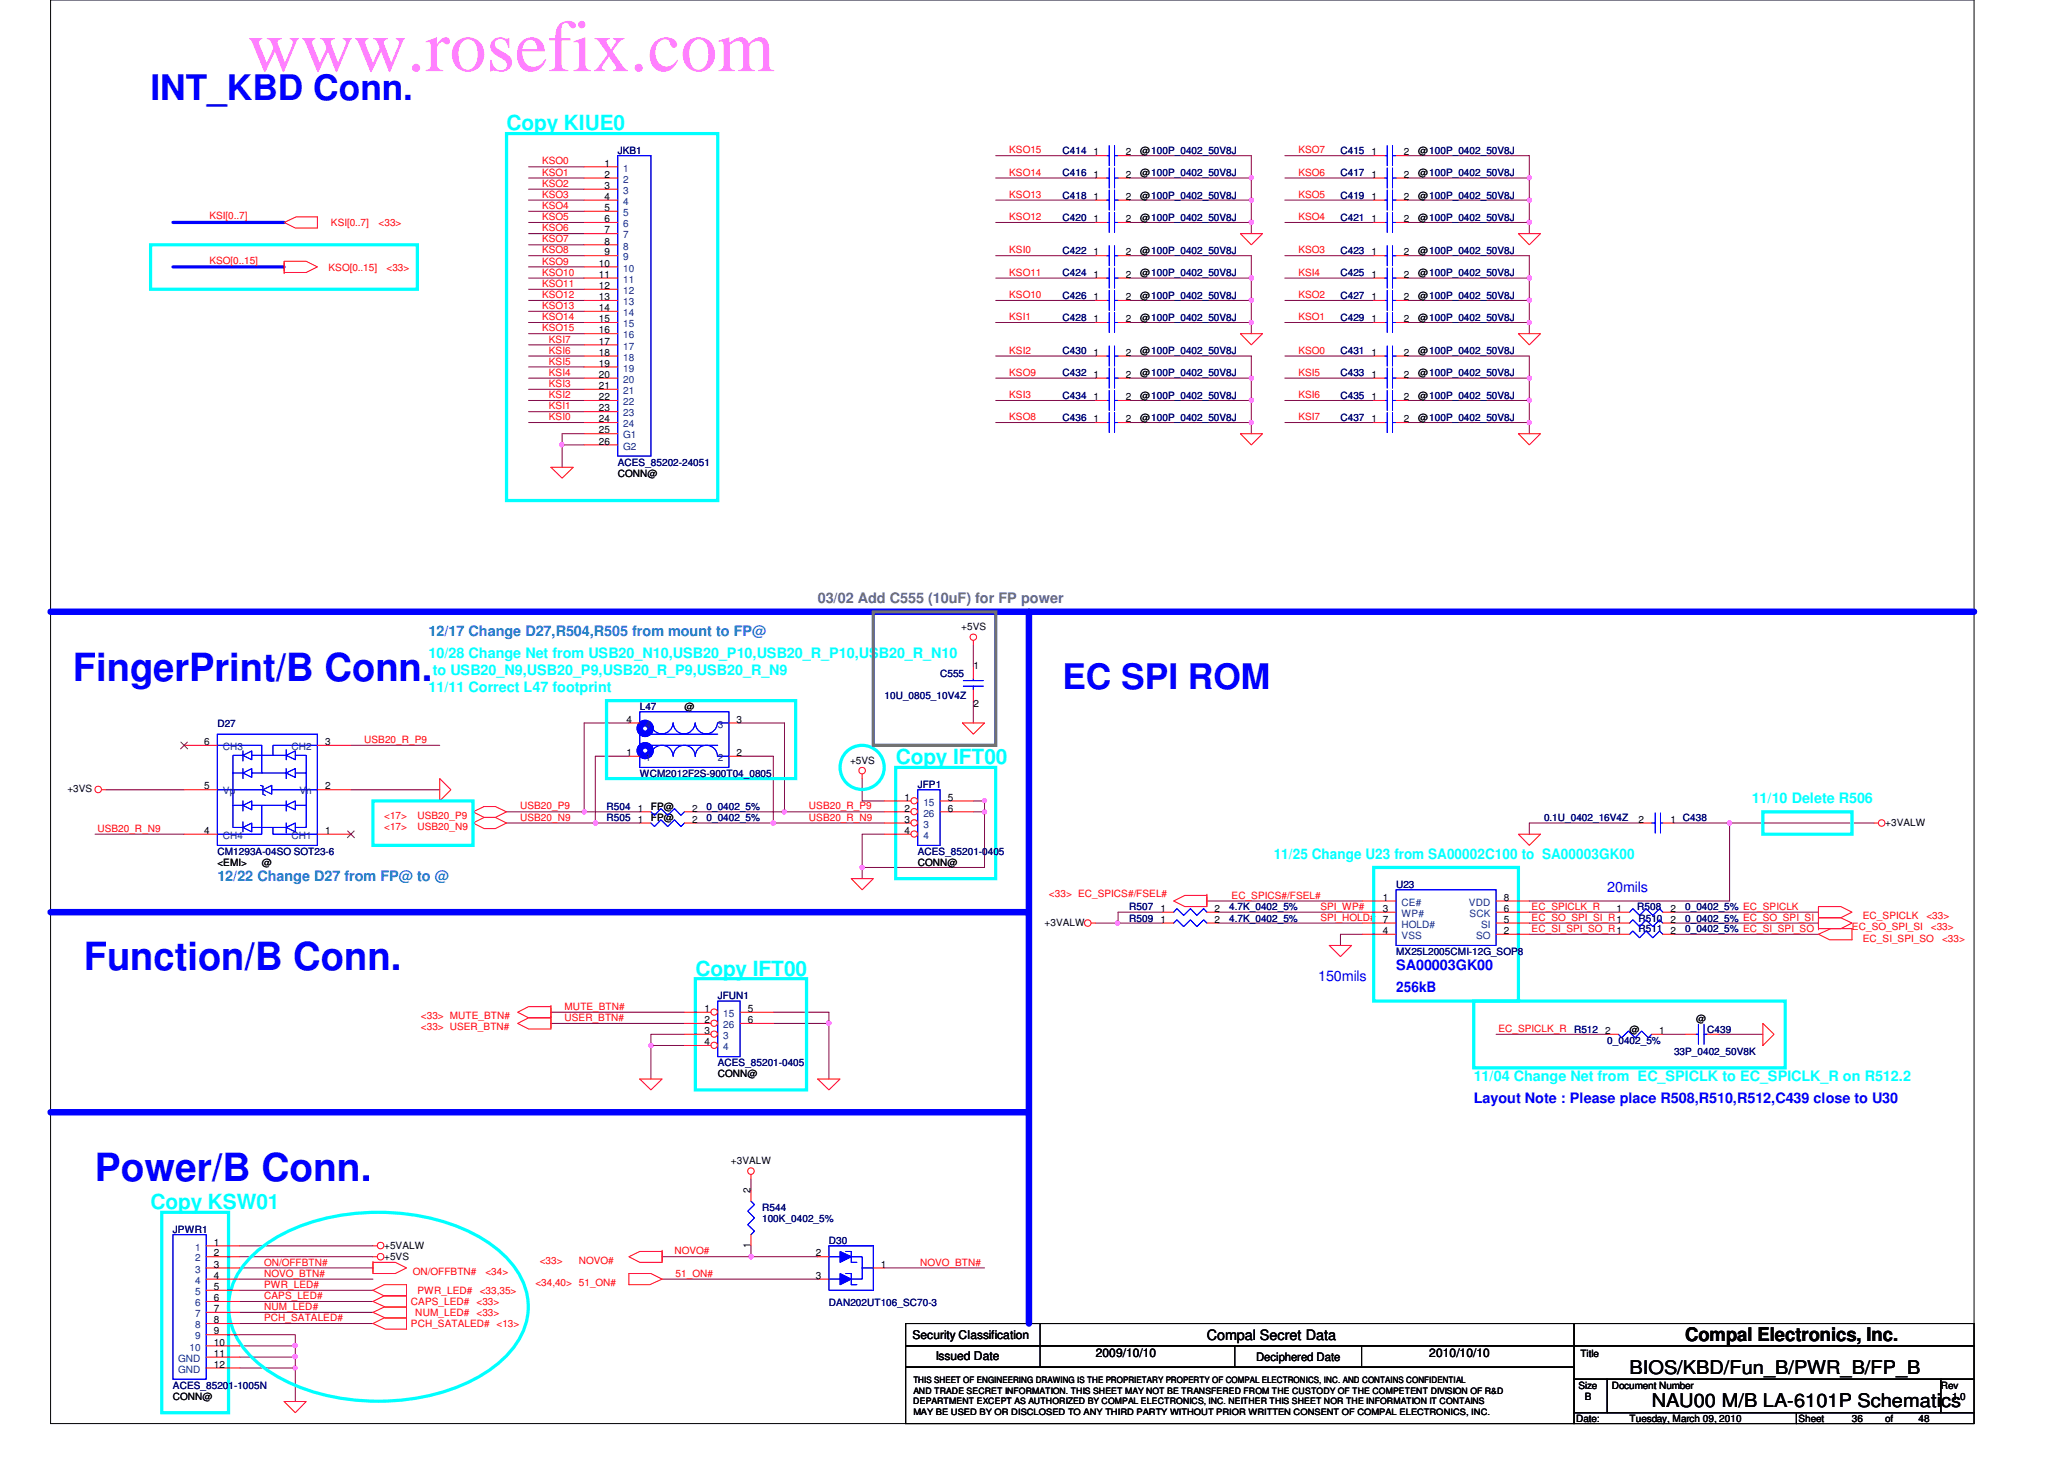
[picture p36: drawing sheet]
<svg xmlns="http://www.w3.org/2000/svg" width="297mm" height="210mm" viewBox="0 0 297 210" stroke-linecap="round" stroke-linejoin="round" font-family="sans-serif">
<defs><g id="words">
<text font-size="10.6" fill="#ff80ff" x="35.6" y="10.2">www.rosefix.com</text>
<g font-size="5.6" fill="#00f">
<text x="10.5" y="98">FingerPrint/B Conn.</text>
<text x="12.1" y="139.6">Function/B Conn.</text>
<text x="13.7" y="170">Power/B Conn.</text>
</g>
<g font-size="5.1" fill="#00f">
<text x="21.7" y="14.4">INT_KBD Conn.</text>
<text x="152.9" y="99.1">EC SPI ROM</text>
</g>
<g font-size="3" fill="#0ff">
<text x="72.9" y="18.8">Copy KIUE0</text>
<text x="128.9" y="110">Copy IFT00</text>
<text x="100.1" y="140.4">Copy IFT00</text>
<text x="21.7" y="174">Copy KSW01</text>
</g>
<g font-size="2.7">
<text x="234.5" y="197.7">BIOS/KBD/Fun_B/PWR_B/FP_B</text>
<text x="242.5" y="193">Compal Electronics, Inc.</text>
<text x="237.7" y="202.5">NAU00 M/B LA-6101P Schematics</text>
</g>
<text font-size="2.1" fill="#408080" x="117.7" y="86.7">03/02 Add C555 (10uF) for FP power</text>
<g font-size="2.1" fill="#0ff">
<text x="61.7" y="94.7">10/28 Change Net from USB20_N10,USB20_P10,USB20_R_P10,USB20_R_N10</text>
<text x="61.7" y="99.5">11/11 Correct L47 footprint</text>
<text x="62.3" y="97.2">to USB20_N9,USB20_P9,USB20_R_P9,USB20_R_N9</text>
<text x="252.1" y="115.5">11/10 Delete R506</text>
<text x="183.3" y="123.5">11/25 Change U23 from SA00002C100 to SA00003GK00</text>
<text x="212.1" y="155.5">11/04 Change Net from EC_SPICLK to EC_SPICLK_R on R512.2</text>
</g>
<g font-size="2.1" fill="#0080ff">
<text x="61.7" y="91.5">12/17 Change D27,R504,R505 from mount to FP@</text>
<text x="31.3" y="126.7">12/22 Change D27 from FP@ to @</text>
</g>
<g font-size="2.1" fill="#00f">
<text x="231.3" y="128.3">20mils</text>
<text x="189.7" y="141.1">150mils</text>
<text x="200.9" y="142.7">256kB</text>
<text x="200.9" y="139.5">SA00003GK00</text>
<text x="212.1" y="158.7">Layout Note : Please place R508,R510,R512,C439 close to U30</text>
</g>
<text font-size="2.1" x="173.7" y="192.8">Compal Secret Data</text>
<g font-size="1.7">
<text x="131.3" y="192.7">Security Classification</text>
<text x="134.7" y="195.7">Issued Date</text>
<text x="157.7" y="195.2">2009/10/10</text>
<text x="180.8" y="195.8">Deciphered Date</text>
<text x="205.7" y="195.2">2010/10/10</text>
</g>
<g font-size="1.4" fill="#f00">
<text x="78" y="23.7">KSO0</text>
<text x="145.2" y="22.1">KSO15</text>
<text x="186.9" y="22.1">KSO7</text>
<text x="78" y="26.9">KSO2</text>
<text x="78" y="28.4">KSO3</text>
<text x="78" y="25.3">KSO1</text>
<text x="145.2" y="25.3">KSO14</text>
<text x="145.2" y="28.4">KSO13</text>
<text x="186.9" y="28.4">KSO5</text>
<text x="186.9" y="25.3">KSO6</text>
<text x="30.1" y="31.5">KSI[0..7]</text>
<text x="47.6" y="32.6">KSI[0..7]</text>
<text x="54.5" y="32.6">&lt;33&gt;</text>
<text x="78" y="31.7">KSO5</text>
<text x="78" y="33.3">KSO6</text>
<text x="78" y="30.1">KSO4</text>
<text x="78" y="34.9">KSO7</text>
<text x="145.2" y="31.7">KSO12</text>
<text x="186.9" y="31.7">KSO4</text>
<text x="30.1" y="37.9">KSO[0..15]</text>
<text x="47.3" y="38.9">KSO[0..15]</text>
<text x="55.6" y="38.9">&lt;33&gt;</text>
<text x="78" y="39.7">KSO10</text>
<text x="78" y="38.1">KSO9</text>
<text x="78" y="41.3">KSO11</text>
<text x="78" y="36.4">KSO8</text>
<text x="145.2" y="36.4">KSI0</text>
<text x="145.2" y="39.7">KSO11</text>
<text x="186.9" y="36.4">KSO3</text>
<text x="186.9" y="39.7">KSI4</text>
<text x="78" y="46.1">KSO14</text>
<text x="78" y="44.5">KSO13</text>
<text x="78" y="47.7">KSO15</text>
<text x="78" y="42.9">KSO12</text>
<text x="145.2" y="42.9">KSO10</text>
<text x="145.2" y="46.1">KSI1</text>
<text x="186.9" y="42.9">KSO2</text>
<text x="186.9" y="46.1">KSO1</text>
<text x="79" y="49.3">KSI7</text>
<text x="79" y="50.9">KSI6</text>
<text x="79" y="52.5">KSI5</text>
<text x="145.2" y="50.9">KSI2</text>
<text x="186.9" y="50.9">KSO0</text>
<text x="79" y="55.7">KSI3</text>
<text x="79" y="58.9">KSI1</text>
<text x="79" y="54.1">KSI4</text>
<text x="79" y="57.3">KSI2</text>
<text x="145.2" y="57.3">KSI3</text>
<text x="145.2" y="54.1">KSO9</text>
<text x="186.9" y="57.3">KSI6</text>
<text x="186.9" y="54.1">KSI5</text>
<text x="79" y="60.5">KSI0</text>
<text x="145.2" y="60.5">KSO8</text>
<text x="186.9" y="60.5">KSI7</text>
<text x="52.4" y="106.9">USB20_R_P9</text>
<text x="14" y="119.7">USB20_R_N9</text>
<text x="55.3" y="117.9">&lt;17&gt;</text>
<text x="55.3" y="119.5">&lt;17&gt;</text>
<text x="60.1" y="117.9">USB20_P9</text>
<text x="60.1" y="119.5">USB20_N9</text>
<text x="74.8" y="116.5">USB20_P9</text>
<text x="74.8" y="118.1">USB20_N9</text>
<text x="116.4" y="116.5">USB20_R_P9</text>
<text x="116.4" y="118.1">USB20_R_N9</text>
<text x="151" y="129">&lt;33&gt; EC_SPICS#/FSEL#</text>
<text x="177.2" y="129.3">EC_SPICS#/FSEL#</text>
<text x="190" y="130.9">SPI_WP#</text>
<text x="220.4" y="130.9">EC_SPICLK_R</text>
<text x="190" y="132.5">SPI_HOLD#</text>
<text x="220.4" y="132.5">EC_SO_SPI_SI_R1</text>
<text x="220.4" y="134.1">EC_SI_SPI_SO_R1</text>
<text x="266.5" y="133.9">EC_SO_SPI_SI</text>
<text x="268.1" y="132.2">EC_SPICLK</text>
<text x="268.1" y="135.5">EC_SI_SPI_SO</text>
<text x="277.2" y="132.2">&lt;33&gt;</text>
<text x="277.9" y="133.9">&lt;33&gt;</text>
<text x="279.5" y="135.5">&lt;33&gt;</text>
<text x="60.6" y="146.6">&lt;33&gt; MUTE_BTN#</text>
<text x="60.6" y="148.3">&lt;33&gt; USER_BTN#</text>
<text x="81.2" y="146.9">USER_BTN#</text>
<text x="81.2" y="145.3">MUTE_BTN#</text>
<text x="215.6" y="148.5">EC_SPICLK_R</text>
<text x="38" y="183.7">NOVO_BTN#</text>
<text x="38" y="182.1">ON/OFFBTN#</text>
<text x="38" y="185.3">PWR_LED#</text>
<text x="59.4" y="183.5">ON/OFFBTN#</text>
<text x="69.8" y="183.5">&lt;34&gt;</text>
<text x="77" y="185">&lt;34,40&gt; 51_ON#</text>
<text x="77.7" y="181.9">&lt;33&gt;</text>
<text x="83.3" y="181.9">NOVO#</text>
<text x="97.1" y="180.5">NOVO#</text>
<text x="97.2" y="183.7">51_ON#</text>
<text x="132.4" y="182.1">NOVO_BTN#</text>
<text x="38" y="186.9">CAPS_LED#</text>
<text x="38" y="188.5">NUM_LED#</text>
<text x="38" y="190.1">PCH_SATALED#</text>
<text x="59.1" y="191">PCH_SATALED# &lt;13&gt;</text>
<text x="59.1" y="187.8">CAPS_LED#</text>
<text x="59.8" y="189.4">NUM_LED#</text>
<text x="60.1" y="186.2">PWR_LED#</text>
<text x="68.6" y="189.4">&lt;33&gt;</text>
<text x="68.6" y="187.8">&lt;33&gt;</text>
<text x="69" y="186.2">&lt;33,35&gt;</text>
</g>
<g font-size="1.4">
<text x="87" y="24">1</text>
<text x="157.4" y="22.4">1</text>
<text x="162" y="22.4">2</text>
<text x="164.1" y="22.1">@100P_0402_50V8J</text>
<text x="197.4" y="22.4">1</text>
<text x="202" y="22.4">2</text>
<text x="204.1" y="22.1">@100P_0402_50V8J</text>
<text x="87" y="25.6">2</text>
<text x="87" y="27.2">3</text>
<text x="87" y="28.7">4</text>
<text x="157.4" y="28.7">1</text>
<text x="157.4" y="25.6">1</text>
<text x="162" y="28.7">2</text>
<text x="162" y="25.6">2</text>
<text x="164.1" y="28.6">@100P_0402_50V8J</text>
<text x="164.1" y="25.4">@100P_0402_50V8J</text>
<text x="197.4" y="28.7">1</text>
<text x="197.4" y="25.6">1</text>
<text x="202" y="28.7">2</text>
<text x="202" y="25.6">2</text>
<text x="204.1" y="28.6">@100P_0402_50V8J</text>
<text x="204.1" y="25.4">@100P_0402_50V8J</text>
<text x="87" y="30.4">5</text>
<text x="87" y="32">6</text>
<text x="87" y="33.6">7</text>
<text x="87" y="35.2">8</text>
<text x="157.4" y="32">1</text>
<text x="162" y="32">2</text>
<text x="164.1" y="31.8">@100P_0402_50V8J</text>
<text x="197.4" y="32">1</text>
<text x="202" y="32">2</text>
<text x="204.1" y="31.8">@100P_0402_50V8J</text>
<text x="86.2" y="38.4">10</text>
<text x="86.2" y="40">11</text>
<text x="86.2" y="41.6">12</text>
<text x="87" y="36.7">9</text>
<text x="157.4" y="36.7">1</text>
<text x="157.4" y="40">1</text>
<text x="162" y="36.7">2</text>
<text x="162" y="40">2</text>
<text x="164.1" y="36.6">@100P_0402_50V8J</text>
<text x="164.1" y="39.8">@100P_0402_50V8J</text>
<text x="197.4" y="40">1</text>
<text x="197.4" y="36.7">1</text>
<text x="202" y="40">2</text>
<text x="202" y="36.7">2</text>
<text x="204.1" y="39.8">@100P_0402_50V8J</text>
<text x="204.1" y="36.6">@100P_0402_50V8J</text>
<text x="86.2" y="43.2">13</text>
<text x="86.2" y="44.7">14</text>
<text x="86.2" y="46.4">15</text>
<text x="86.2" y="48">16</text>
<text x="157.4" y="46.4">1</text>
<text x="157.4" y="43.2">1</text>
<text x="162" y="46.4">2</text>
<text x="162" y="43.2">2</text>
<text x="164.1" y="46.1">@100P_0402_50V8J</text>
<text x="164.1" y="43">@100P_0402_50V8J</text>
<text x="197.4" y="43.2">1</text>
<text x="197.4" y="46.4">1</text>
<text x="202" y="43.2">2</text>
<text x="202" y="46.4">2</text>
<text x="204.1" y="43">@100P_0402_50V8J</text>
<text x="204.1" y="46.1">@100P_0402_50V8J</text>
<text x="86.2" y="49.6">17</text>
<text x="86.2" y="51.2">18</text>
<text x="86.2" y="52.7">19</text>
<text x="157.4" y="51.2">1</text>
<text x="162" y="51.2">2</text>
<text x="164.1" y="51">@100P_0402_50V8J</text>
<text x="197.4" y="51.2">1</text>
<text x="202" y="51.2">2</text>
<text x="204.1" y="51">@100P_0402_50V8J</text>
<text x="86.2" y="54.4">20</text>
<text x="86.2" y="56">21</text>
<text x="86.2" y="57.6">22</text>
<text x="86.2" y="59.2">23</text>
<text x="157.4" y="57.6">1</text>
<text x="157.4" y="54.4">1</text>
<text x="162" y="57.6">2</text>
<text x="162" y="54.4">2</text>
<text x="164.1" y="57.4">@100P_0402_50V8J</text>
<text x="164.1" y="54.1">@100P_0402_50V8J</text>
<text x="197.4" y="57.6">1</text>
<text x="197.4" y="54.4">1</text>
<text x="202" y="57.6">2</text>
<text x="202" y="54.4">2</text>
<text x="204.1" y="57.4">@100P_0402_50V8J</text>
<text x="204.1" y="54.1">@100P_0402_50V8J</text>
<text x="86.2" y="60.7">24</text>
<text x="86.2" y="62.4">25</text>
<text x="86.2" y="64">26</text>
<text x="157.4" y="60.7">1</text>
<text x="162" y="60.7">2</text>
<text x="164.1" y="60.6">@100P_0402_50V8J</text>
<text x="197.4" y="60.7">1</text>
<text x="202" y="60.7">2</text>
<text x="204.1" y="60.6">@100P_0402_50V8J</text>
<text x="88.9" y="68.6">CONN@</text>
<text x="138.3" y="90.6">+5VS</text>
<text x="140.1" y="96.2">1</text>
<text x="140.1" y="101.7">2</text>
<text x="29.4" y="107.2">6</text>
<text x="46.8" y="107.2">3</text>
<text x="90.2" y="104">4</text>
<text x="98.5" y="102.2">@</text>
<text x="106" y="104">3</text>
<text x="29.4" y="113.6">5</text>
<text x="46.8" y="113.6">2</text>
<text x="90.2" y="108.8">1</text>
<text x="106" y="108.8">2</text>
<text x="122.3" y="109.9">+5VS</text>
<text x="9.7" y="114">+3VS</text>
<text x="29.4" y="120">4</text>
<text x="46.8" y="120">1</text>
<text x="91.8" y="118.4">1</text>
<text x="91.8" y="116.8">1</text>
<text x="93.7" y="118.2">FP@</text>
<text x="93.7" y="116.6">FP@</text>
<text x="99.6" y="118.4">2</text>
<text x="99.6" y="116.8">2</text>
<text x="130.2" y="115.2">1</text>
<text x="130.2" y="116.8">2</text>
<text x="130.2" y="118.4">3</text>
<text x="130.2" y="120">4</text>
<text x="136.4" y="115.2">5</text>
<text x="136.4" y="116.8">6</text>
<text x="235.8" y="118.4">2</text>
<text x="240.4" y="118.4">1 C438</text>
<text x="271.3" y="118.8">+3VALW</text>
<text x="31.3" y="124.6">&lt;EMI&gt;</text>
<text x="37.7" y="124.6">@</text>
<text x="132.1" y="124.6">CONN@</text>
<text x="167" y="131.2">1</text>
<text x="174.8" y="131.2">2</text>
<text x="199" y="129.6">1</text>
<text x="199" y="131.2">3</text>
<text x="216.4" y="129.6">8</text>
<text x="216.4" y="131.2">6</text>
<text x="232.6" y="131.2">1</text>
<text x="240.4" y="131.2">2</text>
<text x="150.3" y="133.2">+3VALW</text>
<text x="167" y="132.8">1</text>
<text x="174.8" y="132.8">2</text>
<text x="199" y="134.4">4</text>
<text x="199" y="132.8">7</text>
<text x="216.4" y="132.8">5</text>
<text x="216.4" y="134.4">2</text>
<text x="240.4" y="134.4">2</text>
<text x="240.4" y="132.8">2</text>
<text x="101.4" y="145.6">1</text>
<text x="101.4" y="147.2">2</text>
<text x="101.4" y="148.8">3</text>
<text x="107.6" y="145.6">5</text>
<text x="107.6" y="147.2">6</text>
<text x="231" y="148.8">2</text>
<text x="234.5" y="148.6">@</text>
<text x="238.8" y="148.8">1</text>
<text x="244.1" y="147">@</text>
<text x="101.4" y="150.4">4</text>
<text x="103.3" y="155">CONN@</text>
<text x="105.2" y="167.5">+3VALW</text>
<text x="108" y="171.7" transform="rotate(-90 108 171.7)">2</text>
<text x="30.8" y="179.2">1</text>
<text x="55.3" y="179.6">+5VALW</text>
<text x="108" y="179.5" transform="rotate(-90 108 179.5)">1</text>
<text x="30.8" y="180.8">2</text>
<text x="30.8" y="182.4">3</text>
<text x="30.8" y="184">4</text>
<text x="30.8" y="185.6">5</text>
<text x="55.3" y="181.2">+5VS</text>
<text x="117.4" y="180.8">2</text>
<text x="117.4" y="184">3</text>
<text x="126.8" y="182.4">1</text>
<text x="30.8" y="187.2">6</text>
<text x="30.8" y="188.8">7</text>
<text x="30.8" y="190.4">8</text>
<text x="30.8" y="192">9</text>
<text x="30.8" y="193.6">10</text>
<text x="30.8" y="195.2">11</text>
<text x="30.8" y="196.8">12</text>
<text x="227.5" y="195.2">Title</text>
<text x="24.9" y="201.4">CONN@</text>
<text x="227.2" y="199.8">Size</text>
<text x="228.1" y="201.4">B</text>
<text x="231.9" y="199.8">Document Number</text>
<text x="279.3" y="199.8">Rev</text>
<text x="280.9" y="201.4">1.0</text>
<text x="226.8" y="204.6">Date:</text>
<text x="234.5" y="204.6">Tuesday, March 09, 2010</text>
<text x="258.8" y="204.6">Sheet</text>
<text x="266.5" y="204.6">36</text>
<text x="271.3" y="204.6">of</text>
<text x="276.1" y="204.6">48</text>
</g>
<g font-size="1.4" fill="#000080">
<text x="88.9" y="22.1">JKB1</text>
<text x="152.9" y="22.1">C414</text>
<text x="192.9" y="22.1">C415</text>
<text x="152.9" y="28.6">C418</text>
<text x="152.9" y="25.4">C416</text>
<text x="192.9" y="28.6">C419</text>
<text x="192.9" y="25.4">C417</text>
<text x="152.9" y="31.8">C420</text>
<text x="192.9" y="31.8">C421</text>
<text x="152.9" y="36.6">C422</text>
<text x="152.9" y="39.8">C424</text>
<text x="192.9" y="39.8">C425</text>
<text x="192.9" y="36.6">C423</text>
<text x="152.9" y="46.1">C428</text>
<text x="152.9" y="43">C426</text>
<text x="192.9" y="43">C427</text>
<text x="192.9" y="46.1">C429</text>
<text x="152.9" y="51">C430</text>
<text x="192.9" y="51">C431</text>
<text x="152.9" y="57.4">C434</text>
<text x="152.9" y="54.1">C432</text>
<text x="192.9" y="57.4">C435</text>
<text x="192.9" y="54.1">C433</text>
<text x="152.9" y="60.6">C436</text>
<text x="192.9" y="60.6">C437</text>
<text x="88.9" y="67">ACES_85202-24051</text>
<text x="127.3" y="100.6">10U_0805_10V4Z</text>
<text x="135.3" y="97.4">C555</text>
<text x="31.3" y="104.6">D27</text>
<text x="92.1" y="102.2">L47</text>
<text x="92.1" y="111.8">WCM2012F2S-900T04_0805</text>
<text x="132.1" y="113.4">JFP1</text>
<text x="87.3" y="118.2">R505</text>
<text x="87.3" y="116.6">R504</text>
<text x="101.7" y="118.2">0_0402_5%</text>
<text x="101.7" y="116.6">0_0402_5%</text>
<text x="222.2" y="118.2">0.1U_0402_16V4Z</text>
<text x="31.3" y="123">CM1293A-04SO SOT23-6</text>
<text x="132.1" y="123">ACES_85201-0405</text>
<text x="162.5" y="131">R507</text>
<text x="176.9" y="131">4.7K_0402_5%</text>
<text x="200.9" y="127.8">U23</text>
<text x="235.6" y="131">R508</text>
<text x="242.5" y="131">0_0402_5% EC_SPICLK</text>
<text x="162.5" y="132.6">R509</text>
<text x="176.9" y="132.6">4.7K_0402_5%</text>
<text x="200.9" y="137.4">MX25L2005CMI-12G_SOP8</text>
<text x="235.8" y="134.2">R511</text>
<text x="235.8" y="132.6">R510</text>
<text x="242.5" y="134.2">0_0402_5% EC_SI_SPI_SO</text>
<text x="242.5" y="132.6">0_0402_5% EC_SO_SPI_SI</text>
<text x="103.3" y="143.8">JFUN1</text>
<text x="226.5" y="148.6">R512</text>
<text x="245.7" y="148.6">C439</text>
<text x="103.3" y="153.4">ACES_85201-0405</text>
<text x="231.3" y="150.2">0_0402_5%</text>
<text x="240.9" y="151.8">33P_0402_50V8K</text>
<text x="24.9" y="177.4">JPWR1</text>
<text x="109.7" y="174.2">R544</text>
<text x="109.7" y="175.8">100K_0402_5%</text>
<text x="119.3" y="179">D30</text>
<text x="119.3" y="187.9">DAN202UT106_SC70-3</text>
<text x="24.9" y="199.8">ACES_85201-1005N</text>
</g>
<g font-size="1.4" fill="#004080">
<text x="89.7" y="24.7">1</text>
<text x="89.7" y="26.3">2</text>
<text x="89.7" y="27.9">3</text>
<text x="89.7" y="29.5">4</text>
<text x="89.7" y="31.1">5</text>
<text x="89.7" y="32.7">6</text>
<text x="89.7" y="34.3">7</text>
<text x="89.7" y="35.9">8</text>
<text x="89.7" y="37.5">9</text>
<text x="89.7" y="39.1">10</text>
<text x="89.7" y="40.7">11</text>
<text x="89.7" y="42.3">12</text>
<text x="89.7" y="43.9">13</text>
<text x="89.7" y="45.5">14</text>
<text x="89.7" y="47.1">15</text>
<text x="89.7" y="48.7">16</text>
<text x="89.7" y="50.3">17</text>
<text x="89.7" y="51.9">18</text>
<text x="89.7" y="53.5">19</text>
<text x="89.7" y="55.1">20</text>
<text x="89.7" y="56.7">21</text>
<text x="89.7" y="58.3">22</text>
<text x="89.7" y="59.9">23</text>
<text x="89.7" y="61.5">24</text>
<text x="89.7" y="63.1">G1</text>
<text x="89.7" y="64.7">G2</text>
<text x="32.1" y="107.9">CH3</text>
<text x="41.9" y="107.9">CH2</text>
<text x="92.9" y="104.7">4</text>
<text x="103.3" y="104.7">3</text>
<text x="92.9" y="109.5">1</text>
<text x="103.3" y="109.5">2</text>
<text x="32.1" y="114.3">Vp</text>
<text x="43.1" y="114.3">Vn</text>
<text x="132.9" y="115.9">15</text>
<text x="132.9" y="117.5">26</text>
<text x="132.9" y="119.1">3</text>
<text x="32.1" y="120.7">CH4</text>
<text x="41.9" y="120.7">CH1</text>
<text x="132.9" y="120.7">4</text>
<text x="201.7" y="130.3">CE#</text>
<text x="201.7" y="131.9">WP#</text>
<text x="211.4" y="130.3">VDD</text>
<text x="211.5" y="131.9">SCK</text>
<text x="201.7" y="135.1">VSS</text>
<text x="201.7" y="133.5">HOLD#</text>
<text x="212.4" y="135.1">SO</text>
<text x="213.1" y="133.5">SI</text>
<text x="104.1" y="146.3">15</text>
<text x="104.1" y="147.9">26</text>
<text x="104.1" y="149.5">3</text>
<text x="104.1" y="151.1">4</text>
<text x="28.1" y="179.9">1</text>
<text x="28.1" y="181.5">2</text>
<text x="28.1" y="183.1">3</text>
<text x="28.1" y="184.7">4</text>
<text x="28.1" y="186.3">5</text>
<text x="28.1" y="187.9">6</text>
<text x="28.1" y="189.5">7</text>
<text x="28.1" y="191.1">8</text>
<text x="25.7" y="195.9">GND</text>
<text x="25.7" y="197.5">GND</text>
<text x="27.3" y="194.3">10</text>
<text x="28.1" y="192.7">9</text>
</g>
<g font-size="1.3">
<text x="131.4" y="202">DEPARTMENT EXCEPT AS AUTHORIZED BY COMPAL ELECTRONICS, INC. NEITHER THIS SHEET NOR THE INFORMATION IT CONTAINS</text>
<text x="131.4" y="199">THIS SHEET OF ENGINEERING DRAWING IS THE PROPRIETARY PROPERTY OF COMPAL ELECTRONICS, INC. AND CONTAINS CONFIDENTIAL</text>
<text x="131.4" y="200.5">AND TRADE SECRET INFORMATION. THIS SHEET MAY NOT BE TRANSFERED FROM THE CUSTODY OF THE COMPETENT DIVISION OF R&amp;D</text>
<text x="131.4" y="203.5">MAY BE USED BY OR DISCLOSED TO ANY THIRD PARTY WITHOUT PRIOR WRITTEN CONSENT OF COMPAL ELECTRONICS, INC.</text>
</g>
</g></defs>
<path d="M7.3 0h276.8v204.8h-276.8z" fill="none" stroke="#000" stroke-width=".14"/>
<g fill="none" stroke="#800040" stroke-width=".14">
<path d="M143.3 25.6h14.4M143.3 22.4h14.4M143.3 28.8h14.4M143.3 32h14.4M143.3 36.8h14.4M184.9 28.8h12.8M184.9 22.4h12.8M184.9 32h12.8M184.9 25.6h12.8M184.9 36.8h12.8M202.5 22.4h17.6M143.3 57.6h14.4"/>
<path d="M143.3 51.2h14.4M143.3 54.4h14.4M143.3 43.2h14.4M143.3 46.4h14.4M143.3 40h14.4M162.5 54.4h17.6M162.5 57.6h17.6M162.5 51.2h17.6M184.9 57.6h12.8M184.9 54.4h12.8M184.9 51.2h12.8M184.9 40h12.8"/>
<path d="M184.9 43.2h12.8M184.9 46.4h12.8M143.3 60.8h14.4M162.5 60.8h17.6M184.9 60.8h12.8M175.3 131.2h20.8M175.3 132.8h20.8M196.1 134.4h-3.2v1.6M220.1 129.6h28.8"/>
</g>
<circle cx="180.1" cy="60.8" r=".3" fill="#f0f"/>
<circle cx="180.1" cy="60.8" r=".3" fill="none" stroke="#f0f" stroke-width=".14"/>
<path d="M180.1 57.6v3.2" fill="none" stroke="#800040" stroke-width=".14"/>
<circle cx="180.1" cy="57.6" r=".3" fill="#f0f"/>
<circle cx="180.1" cy="57.6" r=".3" fill="none" stroke="#f0f" stroke-width=".14"/>
<path d="M180.1 43.2v3.2" fill="none" stroke="#800040" stroke-width=".14"/>
<circle cx="180.1" cy="43.2" r=".3" fill="#f0f"/>
<circle cx="180.1" cy="43.2" r=".3" fill="none" stroke="#f0f" stroke-width=".14"/>
<path d="M162.5 46.4h17.6" fill="none" stroke="#800040" stroke-width=".14"/>
<circle cx="180.1" cy="46.4" r=".3" fill="#f0f"/>
<circle cx="180.1" cy="46.4" r=".3" fill="none" stroke="#f0f" stroke-width=".14"/>
<path d="M162.5 43.2h17.6M180.1 54.4v3.2" fill="none" stroke="#800040" stroke-width=".14"/>
<circle cx="180.1" cy="54.4" r=".3" fill="#f0f"/>
<circle cx="180.1" cy="54.4" r=".3" fill="none" stroke="#f0f" stroke-width=".14"/>
<path d="M162.5 36.8h17.6M162.5 22.4h17.6M162.5 32h17.6M162.5 40h17.6M180.1 51.2v3.2M180.1 60.8v1.6" fill="none" stroke="#800040" stroke-width=".14"/>
<circle cx="180.1" cy="32" r=".31" fill="#f0f"/>
<circle cx="180.1" cy="32" r=".31" fill="none" stroke="#f0f" stroke-width=".14"/>
<path d="M162.5 25.6h17.6M180.1 40v3.2" fill="none" stroke="#800040" stroke-width=".14"/>
<circle cx="180.1" cy="40" r=".31" fill="#f0f"/>
<circle cx="180.1" cy="40" r=".31" fill="none" stroke="#f0f" stroke-width=".14"/>
<path d="M162.5 28.8h17.6v3.2M180.1 36.8v3.2M180.1 46.4v1.6" fill="none" stroke="#800040" stroke-width=".14"/>
<circle cx="180.1" cy="28.8" r=".3" fill="#f0f"/>
<circle cx="180.1" cy="28.8" r=".3" fill="none" stroke="#f0f" stroke-width=".14"/>
<path d="M180.1 25.6v3.2" fill="none" stroke="#800040" stroke-width=".14"/>
<circle cx="180.1" cy="25.6" r=".3" fill="#f0f"/>
<circle cx="180.1" cy="25.6" r=".3" fill="none" stroke="#f0f" stroke-width=".14"/>
<path d="M202.5 25.6h17.6M202.5 32h17.6" fill="none" stroke="#800040" stroke-width=".14"/>
<circle cx="220.1" cy="32" r=".31" fill="#f0f"/>
<circle cx="220.1" cy="32" r=".31" fill="none" stroke="#f0f" stroke-width=".14"/>
<path d="M180.1 22.4v3.2M202.5 28.8h17.6v3.2" fill="none" stroke="#800040" stroke-width=".14"/>
<circle cx="220.1" cy="28.8" r=".3" fill="#f0f"/>
<circle cx="220.1" cy="28.8" r=".3" fill="none" stroke="#f0f" stroke-width=".14"/>
<path d="M180.1 32v1.6M202.5 36.8h17.6M220.1 32v1.6M220.1 25.6v3.2" fill="none" stroke="#800040" stroke-width=".14"/>
<circle cx="220.1" cy="25.6" r=".3" fill="#f0f"/>
<circle cx="220.1" cy="25.6" r=".3" fill="none" stroke="#f0f" stroke-width=".14"/>
<path d="M220.1 22.4v3.2M202.5 43.2h17.6M202.5 46.4h17.6" fill="none" stroke="#800040" stroke-width=".14"/>
<circle cx="220.1" cy="46.4" r=".3" fill="#f0f"/>
<circle cx="220.1" cy="46.4" r=".3" fill="none" stroke="#f0f" stroke-width=".14"/>
<path d="M202.5 40h17.6M220.1 43.2v3.2" fill="none" stroke="#800040" stroke-width=".14"/>
<circle cx="220.1" cy="43.2" r=".3" fill="#f0f"/>
<circle cx="220.1" cy="43.2" r=".3" fill="none" stroke="#f0f" stroke-width=".14"/>
<path d="M220.1 46.4v1.6M220.1 40v3.2" fill="none" stroke="#800040" stroke-width=".14"/>
<circle cx="220.1" cy="40" r=".31" fill="#f0f"/>
<circle cx="220.1" cy="40" r=".31" fill="none" stroke="#f0f" stroke-width=".14"/>
<path d="M202.5 51.2h17.6M202.5 60.8h17.6" fill="none" stroke="#800040" stroke-width=".14"/>
<circle cx="220.1" cy="60.8" r=".3" fill="#f0f"/>
<circle cx="220.1" cy="60.8" r=".3" fill="none" stroke="#f0f" stroke-width=".14"/>
<path d="M220.1 57.6v3.2" fill="none" stroke="#800040" stroke-width=".14"/>
<circle cx="220.1" cy="57.6" r=".3" fill="#f0f"/>
<circle cx="220.1" cy="57.6" r=".3" fill="none" stroke="#f0f" stroke-width=".14"/>
<path d="M220.1 36.8v3.2M202.5 54.4h17.6v3.2h-17.6" fill="none" stroke="#800040" stroke-width=".14"/>
<circle cx="220.1" cy="54.4" r=".3" fill="#f0f"/>
<circle cx="220.1" cy="54.4" r=".3" fill="none" stroke="#f0f" stroke-width=".14"/>
<g fill="none" stroke="#800040" stroke-width=".14">
<path d="M220.1 51.2v3.2M220.1 60.8v1.6M160.9 131.2h6.4M160.9 132.8h6.4M173.7 129.6h22.4M220.1 131.2h12.8M220.1 132.8h12.8M220.1 134.4h12.8M240.9 131.2h20.8M240.9 132.8h20.8M240.9 134.4h20.8M215.3 148.8h16"/>
<path d="M239.3 148.8h3.2M247.3 148.8h6.4"/>
</g>
<path d="M24.9 38.4h16M24.9 32h16" fill="none" stroke="#00f" stroke-width=".47"/>
<circle cx="160.9" cy="132.8" r=".3" fill="#f0f"/>
<circle cx="160.9" cy="132.8" r=".3" fill="none" stroke="#f0f" stroke-width=".14"/>
<path d="M269.7 118.4h-20.8v11.2M160.9 131.2v1.6h-3.2" fill="none" stroke="#800040" stroke-width=".14"/>
<circle cx="248.9" cy="118.4" r=".3" fill="#f0f"/>
<circle cx="248.9" cy="118.4" r=".3" fill="none" stroke="#f0f" stroke-width=".14"/>
<path d="M236.1 118.4h-16v1.6M240.9 118.4h8M111.3 145.6h8M119.3 147.2v8M34.5 184h19.2M42.5 193.6v1.6" fill="none" stroke="#800040" stroke-width=".14"/>
<circle cx="119.3" cy="147.2" r=".31" fill="#f0f"/>
<circle cx="119.3" cy="147.2" r=".31" fill="none" stroke="#f0f" stroke-width=".14"/>
<path d="M93.7 148.8v1.6M119.3 145.6v1.6M34.5 195.2h8M42.5 196.8v4.8" fill="none" stroke="#800040" stroke-width=".14"/>
<circle cx="42.5" cy="196.8" r=".3" fill="#f0f"/>
<circle cx="42.5" cy="196.8" r=".3" fill="none" stroke="#f0f" stroke-width=".14"/>
<path d="M93.7 150.4v4.8M111.3 147.2h8M34.5 179.2h19.2M34.5 196.8h8" fill="none" stroke="#800040" stroke-width=".14"/>
<circle cx="93.7" cy="150.4" r=".3" fill="#f0f"/>
<circle cx="93.7" cy="150.4" r=".3" fill="none" stroke="#f0f" stroke-width=".14"/>
<path d="M93.7 148.8h4.8M34.5 182.4h19.2M34.5 180.8h19.2M42.5 195.2v1.6" fill="none" stroke="#800040" stroke-width=".14"/>
<circle cx="42.5" cy="195.2" r=".3" fill="#f0f"/>
<circle cx="42.5" cy="195.2" r=".3" fill="none" stroke="#f0f" stroke-width=".14"/>
<path d="M79.3 147.2h19.2M79.3 145.6h19.2M34.5 193.6h8" fill="none" stroke="#800040" stroke-width=".14"/>
<circle cx="42.5" cy="193.6" r=".3" fill="#f0f"/>
<circle cx="42.5" cy="193.6" r=".3" fill="none" stroke="#f0f" stroke-width=".14"/>
<path d="M84.1 104h6.4M84.1 116.8h8M85.7 108.8v9.6M111.3 108.8v9.6h-11.2M112.9 116.8h14.4M13.7 120h12.8M93.7 150.4h4.8" fill="none" stroke="#800040" stroke-width=".14"/>
<circle cx="112.9" cy="116.8" r=".3" fill="#f0f"/>
<circle cx="112.9" cy="116.8" r=".3" fill="none" stroke="#f0f" stroke-width=".14"/>
<path d="M106.5 108.8h4.8M111.3 118.4h16" fill="none" stroke="#800040" stroke-width=".14"/>
<circle cx="111.3" cy="118.4" r=".31" fill="#f0f"/>
<circle cx="111.3" cy="118.4" r=".31" fill="none" stroke="#f0f" stroke-width=".14"/>
<path d="M84.1 104v12.8" fill="none" stroke="#800040" stroke-width=".14"/>
<circle cx="84.1" cy="116.8" r=".3" fill="#f0f"/>
<circle cx="84.1" cy="116.8" r=".3" fill="none" stroke="#f0f" stroke-width=".14"/>
<path d="M85.7 108.8h4.8M85.7 118.4h6.4" fill="none" stroke="#800040" stroke-width=".14"/>
<circle cx="85.7" cy="118.4" r=".3" fill="#f0f"/>
<circle cx="85.7" cy="118.4" r=".3" fill="none" stroke="#f0f" stroke-width=".14"/>
<path d="M15.3 113.6h11.2M50.5 113.6h12.8M50.5 107.2h12.8M72.9 116.8h11.2M72.9 118.4h12.8M106.5 104h6.4v12.8h-12.8M124.1 112v3.2h3.2M141.7 116.8v8M124.1 120h3.2M124.1 124.8v1.6" fill="none" stroke="#800040" stroke-width=".14"/>
<circle cx="141.7" cy="116.8" r=".3" fill="#f0f"/>
<circle cx="141.7" cy="116.8" r=".3" fill="none" stroke="#f0f" stroke-width=".14"/>
<path d="M124.1 124.8h17.6" fill="none" stroke="#800040" stroke-width=".14"/>
<circle cx="124.1" cy="124.8" r=".3" fill="#f0f"/>
<circle cx="124.1" cy="124.8" r=".3" fill="none" stroke="#f0f" stroke-width=".14"/>
<path d="M140.1 116.8h1.6M140.1 115.2h1.6M124.1 120v4.8" fill="none" stroke="#800040" stroke-width=".14"/>
<circle cx="141.7" cy="115.2" r=".3" fill="#f0f"/>
<circle cx="141.7" cy="115.2" r=".3" fill="none" stroke="#f0f" stroke-width=".14"/>
<g fill="none" stroke="#800040" stroke-width=".14">
<path d="M76.1 27.2h8M76.1 32h8M76.1 33.6h8M76.1 28.8h8M76.1 24h8M76.1 25.6h8M76.1 38.4h8M76.1 30.4h8M76.1 35.2h8M76.1 36.8h8M76.1 40h8M76.1 46.4h8"/>
<path d="M76.1 56h8M76.1 59.2h8M76.1 49.6h8M76.1 51.2h8M76.1 54.4h8M76.1 52.8h8M76.1 44.8h8M76.1 57.6h8M76.1 41.6h8M76.1 48h8M76.1 43.2h8M76.1 60.8h8"/>
<path d="M80.9 64h3.2M84.1 62.4h-3.2v4.8M141.7 115.2v1.6"/>
</g>
<circle cx="80.8" cy="64" r=".31" fill="#f0f"/>
<circle cx="80.8" cy="64" r=".31" fill="none" stroke="#f0f" stroke-width=".14"/>
<path d="M108.1 180.8h9.6" fill="none" stroke="#800040" stroke-width=".14"/>
<circle cx="108.1" cy="180.8" r=".3" fill="#f0f"/>
<circle cx="108.1" cy="180.8" r=".3" fill="none" stroke="#f0f" stroke-width=".14"/>
<path d="M140.1 92.8v3.2M140.1 100.8v3.2M108.1 179.2v1.6h-12.8M108.1 169.6v1.6M34.5 192h8v1.6M34.5 185.6h19.2M34.5 187.2h19.2M34.5 188.8h19.2M34.5 190.4h19.2M95.3 184h22.4M127.3 182.4h14.4" fill="none" stroke="#800040" stroke-width=".14"/>
<g fill="none" stroke="#f00" stroke-width=".14">
<path d="M40.9 32l1.7-.8h3.1v1.6h-3.2zM40.9 37.8v1.6M40.9 39v-1.4h3.2l1.6 .8-1.6 .8h-3.2M157.7 36.8h1.6M160.9 36.8h1.6M178.5 33.6h3.2l-1.6 1.6zM197.7 32h1.6M200.9 32h1.6M218.5 33.6h3.2l-1.6 1.6zM157.7 57.6h1.6M160.9 57.6h1.6M178.5 48h3.2l-1.6 1.6z"/>
<path d="M197.7 51.2h1.6M200.9 51.2h1.6M218.5 48h3.2l-1.6 1.6zM79.3 67.2h3.2l-1.6 1.6zM178.5 62.4h3.2l-1.6 1.6zM218.5 62.4h3.2l-1.6 1.6zM140.1 92.2v.6M14.6 113.6h.7M63.3 112l1.6 1.6-1.6 1.6zM68.1 116.8l1.6-.8h1.6l1.6 .8-1.6 .8h-1.6zM68.1 118.4l1.6-.8h1.6l1.6 .8-1.6 .8h-1.6zM124.1 111.4v.6"/>
<path d="M138.5 104h3.2l-1.6 1.6zM269.7 118.4h.6M122.5 126.4h3.2l-1.6 1.6zM157.1 132.8h.6M173.7 128.7v1.6M173.7 128.8h-3.2l-1.6 .8 1.6 .8h3.2v-1.4M191.3 136h3.2l-1.6 1.6zM218.5 120h3.2l-1.6 1.6zM261.7 130.6v3.2M261.7 131.9v-1.5h3.2l1.6 .8-1.6 .8h-3.2M261.7 132h3.2l1.6 .8-1.6 .8h-3.2M261.7 132v1.5"/>
<path d="M261.7 134.4l1.8-.8h3v1.6h-3.2zM79.3 144.7v3.2M79.3 144.8h-3.2l-1.6 .8 1.6 .8h3.2M79.3 145v1.4M79.3 146.4h-3.2l-1.6 .8 1.6 .8h3.2v-1.4M92.1 155.2h3.2l-1.6 1.6zM117.7 155.2h3.2l-1.6 1.6zM253.7 147.2l1.6 1.6-1.6 1.6zM53.7 179.2h.6M95.3 179.9v1.6M108.1 169v.6M53.7 181.5v1.5"/>
<path d="M53.7 181.6h3.2l1.6 .8-1.6 .8h-3.2v-1.4M53.7 185.6l1.6-.8h3.2v1.6h-3.2zM53.7 180.8h.6M53.7 190.4l1.6-.8h3.2v1.6h-3zM58.5 188h-3.2l-1.6 .8 1.8 .8h3M58.5 188v1.6M58.5 186.4h-3.2l-1.6 .8 1.8 .8h3M58.5 186.4v1.6M90.5 183.2h3.2l1.6 .8-1.8 .8h-3zM95.3 180h-3.2l-1.6 .8 1.6 .8h3.2v-1.4M40.9 201.6h3.2l-1.6 1.6z"/>
<circle cx="140.1" cy="91.7" r=".46"/>
<circle cx="14.1" cy="113.6" r=".47"/>
<circle cx="124.1" cy="110.9" r=".47"/>
<circle cx="270.8" cy="118.4" r=".47"/>
<circle cx="156.5" cy="132.8" r=".47"/>
<circle cx="54.8" cy="179.2" r=".47"/>
<circle cx="108.1" cy="168.5" r=".47"/>
<circle cx="54.8" cy="180.8" r=".47"/>
</g>
<g fill="none" stroke="#000" stroke-width=".14">
<path d="M130.3 190.4h96.2v3.2h-96.2zM130.3 193.6h96.2v3.1h-96.2zM130.3 196.7h96.2v8.1h-96.2zM149.7 190.4v6.3M177.7 193.6v3.1M196 193.6v3.1M226.5 190.4h57.6v3.2h-57.6zM226.5 193.6h57.6v4.8h-57.6zM226.5 198.4h4.8v4.8h-4.8zM231.3 198.4h48v4.8h-48zM279.3 198.4h4.8v4.8h-4.8zM226.5 203.2h32v1.6h-32z"/>
<path d="M258.5 203.2h25.6v1.6h-25.6z"/>
</g>
<path d="M7.3 88h276.8M148.1 88v102.4M7.3 131.2h140.8M7.3 160h140.8" fill="none" stroke="#00f" stroke-width=".93"/>
<g fill="none" stroke="#0ff" stroke-width=".47">
<path d="M72.9 19.2h30.4v52.8h-30.4zM21.7 35.2h38.4v6.4h-38.4zM53.7 115.2h14.4v6.4h-14.4zM87.3 100.8h27.2v11.2h-27.2zM128.9 110.4h14.4v16h-14.4zM253.7 116.8h12.8v3.2h-12.8zM197.7 124.8h20.8v19.2h-20.8zM100.1 140.8h16v16h-16zM212.1 144h44.8v9.6h-44.8zM23.3 174.4h9.6v28.8h-9.6zM36.2 180.8a23.2 23.2 0 0 1 12.2-5.8 31.7 31.7 0 0 1 20.6 3 14 14 0 0 1 6.6 7.4 9.6 9.6 0 0 1-2.9 9.8 23.4 23.4 0 0 1-12.2 5.8 31.5 31.5 0 0 1-20.6-3 14 14 0 0 1-6.6-7.4 9.6 9.6 0 0 1 2.9-9.8z"/>
<circle cx="124.1" cy="110.4" r="3.2"/>
</g>
<path d="M125.7 88h17.6v19.2h-17.6z" fill="none" stroke="#408080" stroke-width=".47"/>
<g fill="none" stroke="#00f" stroke-width=".14">
<path d="M159.3 36.8h.3M159.6 35.3v2.9M160.4 35.3v2.9M160.4 36.8h.5M199.3 32h.3M199.6 30.6v2.8M200.4 30.6v2.8M200.4 32h.5M159.3 57.6h.3M159.6 56.2v2.9M160.4 56.2v2.9M160.4 57.6h.5"/>
<path d="M199.3 51.2h.3M199.6 49.8v2.9M200.4 49.8v2.9M200.4 51.2h.5M103.3 144h3.2v8h-3.2z"/>
</g>
<circle cx="102.8" cy="145.6" r=".46" fill="#fff"/>
<g fill="none" stroke="#f00" stroke-width=".14">
<path d="M98.5 145.6h3.8"/>
<circle cx="102.8" cy="145.6" r=".46"/>
</g>
<circle cx="102.8" cy="147.2" r=".46" fill="#fff"/>
<g fill="none" stroke="#f00" stroke-width=".14">
<path d="M98.5 147.2h3.8"/>
<circle cx="102.8" cy="147.2" r=".46"/>
</g>
<circle cx="102.8" cy="148.8" r=".46" fill="#fff"/>
<g fill="none" stroke="#f00" stroke-width=".14">
<path d="M98.5 148.8h3.8"/>
<circle cx="102.8" cy="148.8" r=".46"/>
</g>
<circle cx="102.8" cy="150.4" r=".46" fill="#fff"/>
<g fill="none" stroke="#f00" stroke-width=".14">
<path d="M157.7 22.4h1.6M160.9 22.4h1.6M197.7 28.8h1.6M200.9 28.8h1.6M197.7 43.2h1.6M197.7 40h1.6M200.9 43.2h1.6M200.9 40h1.6M98.5 150.4h3.8M106.5 145.6h4.8M106.5 147.2h4.8"/>
<circle cx="102.8" cy="150.4" r=".46"/>
</g>
<g fill="none" stroke="#00f" stroke-width=".14">
<path d="M159.3 22.4h.3M159.6 21v2.8M160.4 21v2.8M160.4 22.4h.5M199.3 28.8h.3M199.6 27.3v2.9M199.6 38.6v2.8M200.4 27.3v2.9M200.4 38.6v2.8M200.4 28.8h.5M199.3 43.2h.3M199.3 40h.3"/>
<path d="M199.6 41.8v2.9M200.4 41.8v2.9M200.4 43.2h.5M200.4 40h.5M92.1 108.8h1.6a1.59 1.59 0 0 1 1.6-1.6 1.59 1.59 0 0 1 1.6 1.6M92.1 104h1.6a1.59 1.59 0 0 0 1.6 1.6 1.59 1.59 0 0 0 1.6-1.6M93.7 107.2h9.6M93.7 105.6h9.6M96.9 108.8a1.57 1.57 0 0 1 1.6-1.6 1.57 1.57 0 0 1 1.5 1.6M96.9 104a1.57 1.57 0 0 0 1.6 1.6 1.57 1.57 0 0 0 1.5-1.6M100.1 108.8a1.59 1.59 0 0 1 1.6-1.6 1.59 1.59 0 0 1 1.5 1.6M100.1 104a1.59 1.59 0 0 0 1.6 1.6 1.59 1.59 0 0 0 1.5-1.6"/>
<path d="M103.3 108.8h1.6M103.3 104h1.6"/>
</g>
<circle cx="92.9" cy="108" r=".77" fill="#fff"/>
<circle cx="92.9" cy="108" r=".77" fill="#00f"/>
<circle cx="92.9" cy="108" r=".77" fill="none" stroke="#00f" stroke-width=".93"/>
<circle cx="92.9" cy="104.8" r=".78" fill="#fff"/>
<circle cx="92.9" cy="104.8" r=".78" fill="#00f"/>
<circle cx="92.9" cy="104.8" r=".78" fill="none" stroke="#00f" stroke-width=".93"/>
<path d="M92.1 102.4h12.8v8h-12.8zM92.1 108.8h1.6a1.59 1.59 0 0 1 1.6-1.6 1.59 1.59 0 0 1 1.6 1.6M92.1 104h1.6a1.59 1.59 0 0 0 1.6 1.6 1.59 1.59 0 0 0 1.6-1.6M93.7 107.2h9.6M93.7 105.6h9.6M96.9 108.8a1.57 1.57 0 0 1 1.6-1.6 1.57 1.57 0 0 1 1.5 1.6M96.9 104a1.57 1.57 0 0 0 1.6 1.6 1.57 1.57 0 0 0 1.5-1.6M100.1 108.8a1.59 1.59 0 0 1 1.6-1.6 1.59 1.59 0 0 1 1.5 1.6M100.1 104a1.59 1.59 0 0 0 1.6 1.6 1.59 1.59 0 0 0 1.5-1.6M103.3 108.8h1.6M103.3 104h1.6" fill="none" stroke="#00f" stroke-width=".14"/>
<circle cx="92.9" cy="108" r=".77" fill="#fff"/>
<circle cx="92.9" cy="108" r=".77" fill="#00f"/>
<circle cx="92.9" cy="108" r=".77" fill="none" stroke="#00f" stroke-width=".93"/>
<circle cx="92.9" cy="104.8" r=".78" fill="#fff"/>
<circle cx="92.9" cy="104.8" r=".78" fill="#00f"/>
<circle cx="92.9" cy="104.8" r=".78" fill="none" stroke="#00f" stroke-width=".93"/>
<g fill="none" stroke="#00f" stroke-width=".14">
<path d="M159.3 32h.3M159.3 28.8h.3M159.6 30.6v2.8M159.6 27.3v2.9M160.4 30.6v2.8M160.4 27.3v2.9M160.4 32h.5M160.4 28.8h.5M159.3 54.4h.3M159.6 53v2.8M160.4 53v2.8M160.4 54.4h.5"/>
<path d="M199.3 57.6h.3M199.3 46.4h.3M199.6 56.2v2.9M199.6 45v2.8M200.4 56.2v2.9M200.4 45v2.8M200.4 57.6h.5M200.4 46.4h.5M138.6 98.7h2.9M138.6 97.9h2.9M140.1 97.6v.3M140.1 98.7v.5"/>
<path d="M92.1 102.4h12.8v8h-12.8zM132.1 113.6h3.2v8h-3.2zM232.9 148.8l.5 .5 1-1 .9 1 1-1 .9 1 .5-.5M244.1 148.8h.3M244.4 147.4v2.8M245.2 147.4v2.8M245.2 148.8h.5"/>
</g>
<g fill="none" stroke="#f00" stroke-width=".14">
<path d="M157.7 32h1.6M157.7 28.8h1.6M160.9 32h1.6M160.9 28.8h1.6M157.7 54.4h1.6M160.9 54.4h1.6M197.7 57.6h1.6M197.7 46.4h1.6M200.9 57.6h1.6M200.9 46.4h1.6M140.1 96v1.6M140.1 99.2v1.6"/>
<path d="M90.5 108.8h1.6M90.5 104h1.6M104.9 108.8h1.6M104.9 104h1.6M231.3 148.8h1.6M237.7 148.8h1.6M242.5 148.8h1.6M245.7 148.8h1.6"/>
</g>
<circle cx="131.6" cy="115.2" r=".46" fill="#fff"/>
<g fill="none" stroke="#f00" stroke-width=".14">
<path d="M127.3 115.2h3.8"/>
<circle cx="131.6" cy="115.2" r=".46"/>
</g>
<circle cx="131.6" cy="116.8" r=".46" fill="#fff"/>
<g fill="none" stroke="#f00" stroke-width=".14">
<path d="M127.3 116.8h3.8"/>
<circle cx="131.6" cy="116.8" r=".46"/>
</g>
<circle cx="131.6" cy="118.4" r=".46" fill="#fff"/>
<g fill="none" stroke="#f00" stroke-width=".14">
<path d="M127.3 118.4h3.8"/>
<circle cx="131.6" cy="118.4" r=".46"/>
</g>
<circle cx="131.6" cy="120" r=".46" fill="#fff"/>
<g fill="none" stroke="#f00" stroke-width=".14">
<path d="M84.1 24h4.8M84.1 25.6h4.8M84.1 27.2h4.8M84.1 28.8h4.8M84.1 30.4h4.8M84.1 32h4.8M84.1 33.6h4.8M84.1 35.2h4.8M84.1 36.8h4.8M84.1 38.4h4.8M157.7 25.6h1.6M160.9 25.6h1.6"/>
<path d="M84.1 40h4.8M84.1 41.6h4.8M84.1 43.2h4.8M84.1 44.8h4.8M84.1 46.4h4.8M84.1 48h4.8M84.1 49.6h4.8M84.1 51.2h4.8M84.1 52.8h4.8M84.1 54.4h4.8M84.1 56h4.8M84.1 57.6h4.8"/>
<path d="M84.1 59.2h4.8M157.7 46.4h1.6M160.9 46.4h1.6M84.1 60.8h4.8M84.1 62.4h4.8M84.1 64h4.8M157.7 60.8h1.6M160.9 60.8h1.6M92.1 118.4h1.6M98.5 118.4h1.6M135.3 115.2h4.8M135.3 116.8h4.8"/>
<path d="M127.3 120h3.8M167.3 132.8h1.6M167.3 131.2h1.6M173.7 132.8h1.6M173.7 131.2h1.6M232.9 131.2h1.6M232.9 134.4h1.6M239.3 131.2h1.6M239.3 134.4h1.6M108.1 171.2v1.6M108.1 177.6v1.6"/>
<circle cx="131.6" cy="120" r=".46"/>
</g>
<g fill="none" stroke="#00f" stroke-width=".14">
<path d="M88.9 22.4h4.8v43.2h-4.8zM159.3 25.6h.3M159.6 24.2v2.9M160.4 24.2v2.9M160.4 25.6h.5M159.3 46.4h.3M159.6 59.4v2.8M159.6 45v2.8M160.4 59.4v2.8M160.4 45v2.8M160.4 46.4h.5M159.3 60.8h.3"/>
<path d="M160.4 60.8h.5M93.7 118.4l.5 .5 .9-1 1 1 1-1 .9 1 .5-.5M168.9 132.8l.5-.5 .9 1 1-1 1 1 .9-1 .5 .5M168.9 131.2l.5-.5 .9 1 1-1 1 1 .9-1 .5 .5M234.5 131.2l.5-.5 1 1 .9-1 1 1 .9-1 .5 .5M234.5 134.4l.5-.5 1 1 .9-1 1 1 .9-1 .5 .5M108.1 172.8l.5 .5-1 .9 1 1-1 1 1 .9-.5 .5"/>
</g>
<path d="M120.9 180l1.6 .8-1.6 .8z" fill="#00f"/>
<path d="M120.9 180l1.6 .8-1.6 .8z" fill="none" stroke="#00f" stroke-width=".14"/>
<path d="M120.9 183.2l1.6 .8-1.6 .8z" fill="#00f"/>
<path d="M119.3 179.2h6.4v6.4h-6.4zM119.3 180.8h1.6M119.3 184h1.6M120.9 183.2l1.6 .8-1.6 .8zM121.7 180h.8v1.6h.8M121.7 183.2h.8v1.6h.8M122.5 180.8h1.6v3.2h-1.6M124.1 182.4h1.6" fill="none" stroke="#00f" stroke-width=".14"/>
<path d="M120.9 180l1.6 .8-1.6 .8z" fill="#00f"/>
<path d="M120.9 180l1.6 .8-1.6 .8z" fill="none" stroke="#00f" stroke-width=".14"/>
<path d="M120.9 183.2l1.6 .8-1.6 .8z" fill="#00f"/>
<g fill="none" stroke="#00f" stroke-width=".14">
<path d="M159.6 38.6v2.8M160.4 38.6v2.8M199.3 22.4h.3M199.3 36.8h.3M199.3 25.6h.3M199.6 21v2.8M199.6 35.3v2.9M199.6 24.2v2.9M200.4 21v2.8M200.4 35.3v2.9M200.4 24.2v2.9M200.4 22.4h.5"/>
<path d="M200.4 36.8h.5M200.4 25.6h.5M159.3 51.2h.3M159.3 43.2h.3M159.3 40h.3M159.6 49.8v2.9M159.6 41.8v2.9M160.4 49.8v2.9M160.4 41.8v2.9M160.4 51.2h.5M160.4 43.2h.5M160.4 40h.5"/>
<path d="M199.3 54.4h.3M199.6 59.4v2.8M199.6 53v2.8M200.4 59.4v2.8M200.4 53v2.8M200.4 54.4h.5M199.3 60.8h.3M200.4 60.8h.5M31.3 107.2h6.4v4M31.3 105.6h14.4v16h-14.4zM31.3 113.6h6.5M33.5 115.9h1.5"/>
<path d="M33.5 111.2h1.5M35 108v1.5M35 108.7l1.2-.7v1.3zM35 115.9l1.2-.7v1.3zM35 115.2v1.5M35 110.6v1.4M35 118.2v1.5M35 119l1.2-.6v1.3zM35 111.2l1.2-.6v1.2zM35 108.7h-1.5v10.3h1.5M36.2 111.2h5M36.2 108.7h5"/>
<path d="M36.2 119h5M36.2 115.9h5M37.5 113l.3 .1v1.2l.4 .1M37.7 115.9v4.1h-6.4M37.8 113.6l1.3-.6v1.3zM39.1 113.6h6.6M39.3 119v1h6.4M41.2 110.6v1.4M41.2 107.9v1.4M41.2 108.7l1.3-.7v1.3zM41.2 118.4v1.4M41.2 119l1.3-.6v1.3z"/>
<path d="M41.2 115.2v1.5M41.2 115.9l1.3-.7v1.3zM41.2 111.2l1.3-.6v1.2zM42.5 108.7h1.6v10.3h-1.6M42.5 111.2h1.6M42.5 115.9h1.6M45.7 107.2h-6.4v1.5M93.7 116.8l.5 .5 .9-1 1 1 1-1 .9 1 .5-.5M237.7 118.4h.5M238.2 117v2.8M239 117v2.8M239 118.4h.3"/>
<path d="M200.9 128h14.4v8h-14.4zM234.5 132.8l.5-.5 1 1 .9-1 1 1 .9-1 .5 .5M24.9 177.6h4.8v20.8h-4.8zM119.3 179.2h6.4v6.4h-6.4zM119.3 180.8h1.6M119.3 184h1.6M120.9 183.2l1.6 .8-1.6 .8zM121.7 180h.8v1.6h.8M121.7 183.2h.8v1.6h.8M122.5 180.8h1.6v3.2h-1.6M124.1 182.4h1.6"/>
</g>
<g fill="none" stroke="#f00" stroke-width=".14">
<path d="M197.7 22.4h1.6M197.7 36.8h1.6M197.7 25.6h1.6M200.9 22.4h1.6M200.9 36.8h1.6M200.9 25.6h1.6M157.7 51.2h1.6M157.7 43.2h1.6M157.7 40h1.6M160.9 51.2h1.6M160.9 43.2h1.6M160.9 40h1.6"/>
<path d="M197.7 54.4h1.6M200.9 54.4h1.6M197.7 60.8h1.6M200.9 60.8h1.6M26.5 107.2h4.8M26.5 113.6h4.8M45.7 107.2h4.8M45.7 113.6h4.8M92.1 116.8h1.6M98.5 116.8h1.6M236.1 118.4h1.6M239.3 118.4h1.6"/>
<path d="M26.5 120h4.8M45.7 120h4.8M196.1 132.8h4.8M196.1 129.6h4.8M196.1 134.4h4.8M196.1 131.2h4.8M215.3 132.8h4.8M215.3 129.6h4.8M215.3 134.4h4.8M215.3 131.2h4.8M232.9 132.8h1.6M239.3 132.8h1.6"/>
<path d="M29.7 179.2h4.8M29.7 180.8h4.8M29.7 184h4.8M29.7 182.4h4.8M29.7 185.6h4.8M29.7 187.2h4.8M29.7 188.8h4.8M29.7 190.4h4.8M29.7 192h4.8M29.7 193.6h4.8M29.7 195.2h4.8M29.7 196.8h4.8"/>
<path d="M117.7 180.8h1.6M117.7 184h1.6M125.7 182.4h1.6"/>
</g>
<path d="M26 106.8l1 .9M27 106.8l-1 .9M50 119.5l1 1M51 119.5l-1 1" fill="none" stroke="#804000" stroke-width=".14"/>
<circle cx="180.1" cy="60.8" r=".3" fill="#f0f"/>
<circle cx="180.1" cy="60.8" r=".3" fill="none" stroke="#f0f" stroke-width=".14"/>
<circle cx="180.1" cy="57.6" r=".3" fill="#f0f"/>
<circle cx="180.1" cy="57.6" r=".3" fill="none" stroke="#f0f" stroke-width=".14"/>
<circle cx="180.1" cy="43.2" r=".3" fill="#f0f"/>
<circle cx="180.1" cy="43.2" r=".3" fill="none" stroke="#f0f" stroke-width=".14"/>
<circle cx="180.1" cy="46.4" r=".3" fill="#f0f"/>
<circle cx="180.1" cy="46.4" r=".3" fill="none" stroke="#f0f" stroke-width=".14"/>
<circle cx="180.1" cy="54.4" r=".3" fill="#f0f"/>
<circle cx="180.1" cy="54.4" r=".3" fill="none" stroke="#f0f" stroke-width=".14"/>
<circle cx="180.1" cy="32" r=".31" fill="#f0f"/>
<circle cx="180.1" cy="32" r=".31" fill="none" stroke="#f0f" stroke-width=".14"/>
<circle cx="180.1" cy="40" r=".31" fill="#f0f"/>
<circle cx="180.1" cy="40" r=".31" fill="none" stroke="#f0f" stroke-width=".14"/>
<circle cx="180.1" cy="28.8" r=".3" fill="#f0f"/>
<circle cx="180.1" cy="28.8" r=".3" fill="none" stroke="#f0f" stroke-width=".14"/>
<circle cx="180.1" cy="25.6" r=".3" fill="#f0f"/>
<circle cx="180.1" cy="25.6" r=".3" fill="none" stroke="#f0f" stroke-width=".14"/>
<circle cx="220.1" cy="32" r=".31" fill="#f0f"/>
<circle cx="220.1" cy="32" r=".31" fill="none" stroke="#f0f" stroke-width=".14"/>
<circle cx="220.1" cy="28.8" r=".3" fill="#f0f"/>
<circle cx="220.1" cy="28.8" r=".3" fill="none" stroke="#f0f" stroke-width=".14"/>
<circle cx="220.1" cy="25.6" r=".3" fill="#f0f"/>
<circle cx="220.1" cy="25.6" r=".3" fill="none" stroke="#f0f" stroke-width=".14"/>
<circle cx="220.1" cy="46.4" r=".3" fill="#f0f"/>
<circle cx="220.1" cy="46.4" r=".3" fill="none" stroke="#f0f" stroke-width=".14"/>
<circle cx="220.1" cy="43.2" r=".3" fill="#f0f"/>
<circle cx="220.1" cy="43.2" r=".3" fill="none" stroke="#f0f" stroke-width=".14"/>
<circle cx="220.1" cy="40" r=".31" fill="#f0f"/>
<circle cx="220.1" cy="40" r=".31" fill="none" stroke="#f0f" stroke-width=".14"/>
<circle cx="220.1" cy="60.8" r=".3" fill="#f0f"/>
<circle cx="220.1" cy="60.8" r=".3" fill="none" stroke="#f0f" stroke-width=".14"/>
<circle cx="220.1" cy="57.6" r=".3" fill="#f0f"/>
<circle cx="220.1" cy="57.6" r=".3" fill="none" stroke="#f0f" stroke-width=".14"/>
<circle cx="220.1" cy="54.4" r=".3" fill="#f0f"/>
<circle cx="220.1" cy="54.4" r=".3" fill="none" stroke="#f0f" stroke-width=".14"/>
<circle cx="160.9" cy="132.8" r=".3" fill="#f0f"/>
<circle cx="160.9" cy="132.8" r=".3" fill="none" stroke="#f0f" stroke-width=".14"/>
<circle cx="248.9" cy="118.4" r=".3" fill="#f0f"/>
<circle cx="248.9" cy="118.4" r=".3" fill="none" stroke="#f0f" stroke-width=".14"/>
<circle cx="119.3" cy="147.2" r=".31" fill="#f0f"/>
<circle cx="119.3" cy="147.2" r=".31" fill="none" stroke="#f0f" stroke-width=".14"/>
<circle cx="42.5" cy="196.8" r=".3" fill="#f0f"/>
<circle cx="42.5" cy="196.8" r=".3" fill="none" stroke="#f0f" stroke-width=".14"/>
<circle cx="93.7" cy="150.4" r=".3" fill="#f0f"/>
<circle cx="93.7" cy="150.4" r=".3" fill="none" stroke="#f0f" stroke-width=".14"/>
<circle cx="42.5" cy="195.2" r=".3" fill="#f0f"/>
<circle cx="42.5" cy="195.2" r=".3" fill="none" stroke="#f0f" stroke-width=".14"/>
<circle cx="42.5" cy="193.6" r=".3" fill="#f0f"/>
<circle cx="42.5" cy="193.6" r=".3" fill="none" stroke="#f0f" stroke-width=".14"/>
<circle cx="112.9" cy="116.8" r=".3" fill="#f0f"/>
<circle cx="112.9" cy="116.8" r=".3" fill="none" stroke="#f0f" stroke-width=".14"/>
<circle cx="111.3" cy="118.4" r=".31" fill="#f0f"/>
<circle cx="111.3" cy="118.4" r=".31" fill="none" stroke="#f0f" stroke-width=".14"/>
<circle cx="84.1" cy="116.8" r=".3" fill="#f0f"/>
<circle cx="84.1" cy="116.8" r=".3" fill="none" stroke="#f0f" stroke-width=".14"/>
<circle cx="85.7" cy="118.4" r=".3" fill="#f0f"/>
<circle cx="85.7" cy="118.4" r=".3" fill="none" stroke="#f0f" stroke-width=".14"/>
<circle cx="141.7" cy="116.8" r=".3" fill="#f0f"/>
<circle cx="141.7" cy="116.8" r=".3" fill="none" stroke="#f0f" stroke-width=".14"/>
<circle cx="124.1" cy="124.8" r=".3" fill="#f0f"/>
<circle cx="124.1" cy="124.8" r=".3" fill="none" stroke="#f0f" stroke-width=".14"/>
<circle cx="141.7" cy="115.2" r=".3" fill="#f0f"/>
<circle cx="141.7" cy="115.2" r=".3" fill="none" stroke="#f0f" stroke-width=".14"/>
<circle cx="80.8" cy="64" r=".31" fill="#f0f"/>
<circle cx="80.8" cy="64" r=".31" fill="none" stroke="#f0f" stroke-width=".14"/>
<circle cx="108.1" cy="180.8" r=".3" fill="#f0f"/>
<circle cx="108.1" cy="180.8" r=".3" fill="none" stroke="#f0f" stroke-width=".14"/>
<use href="#words"/>
</svg>
